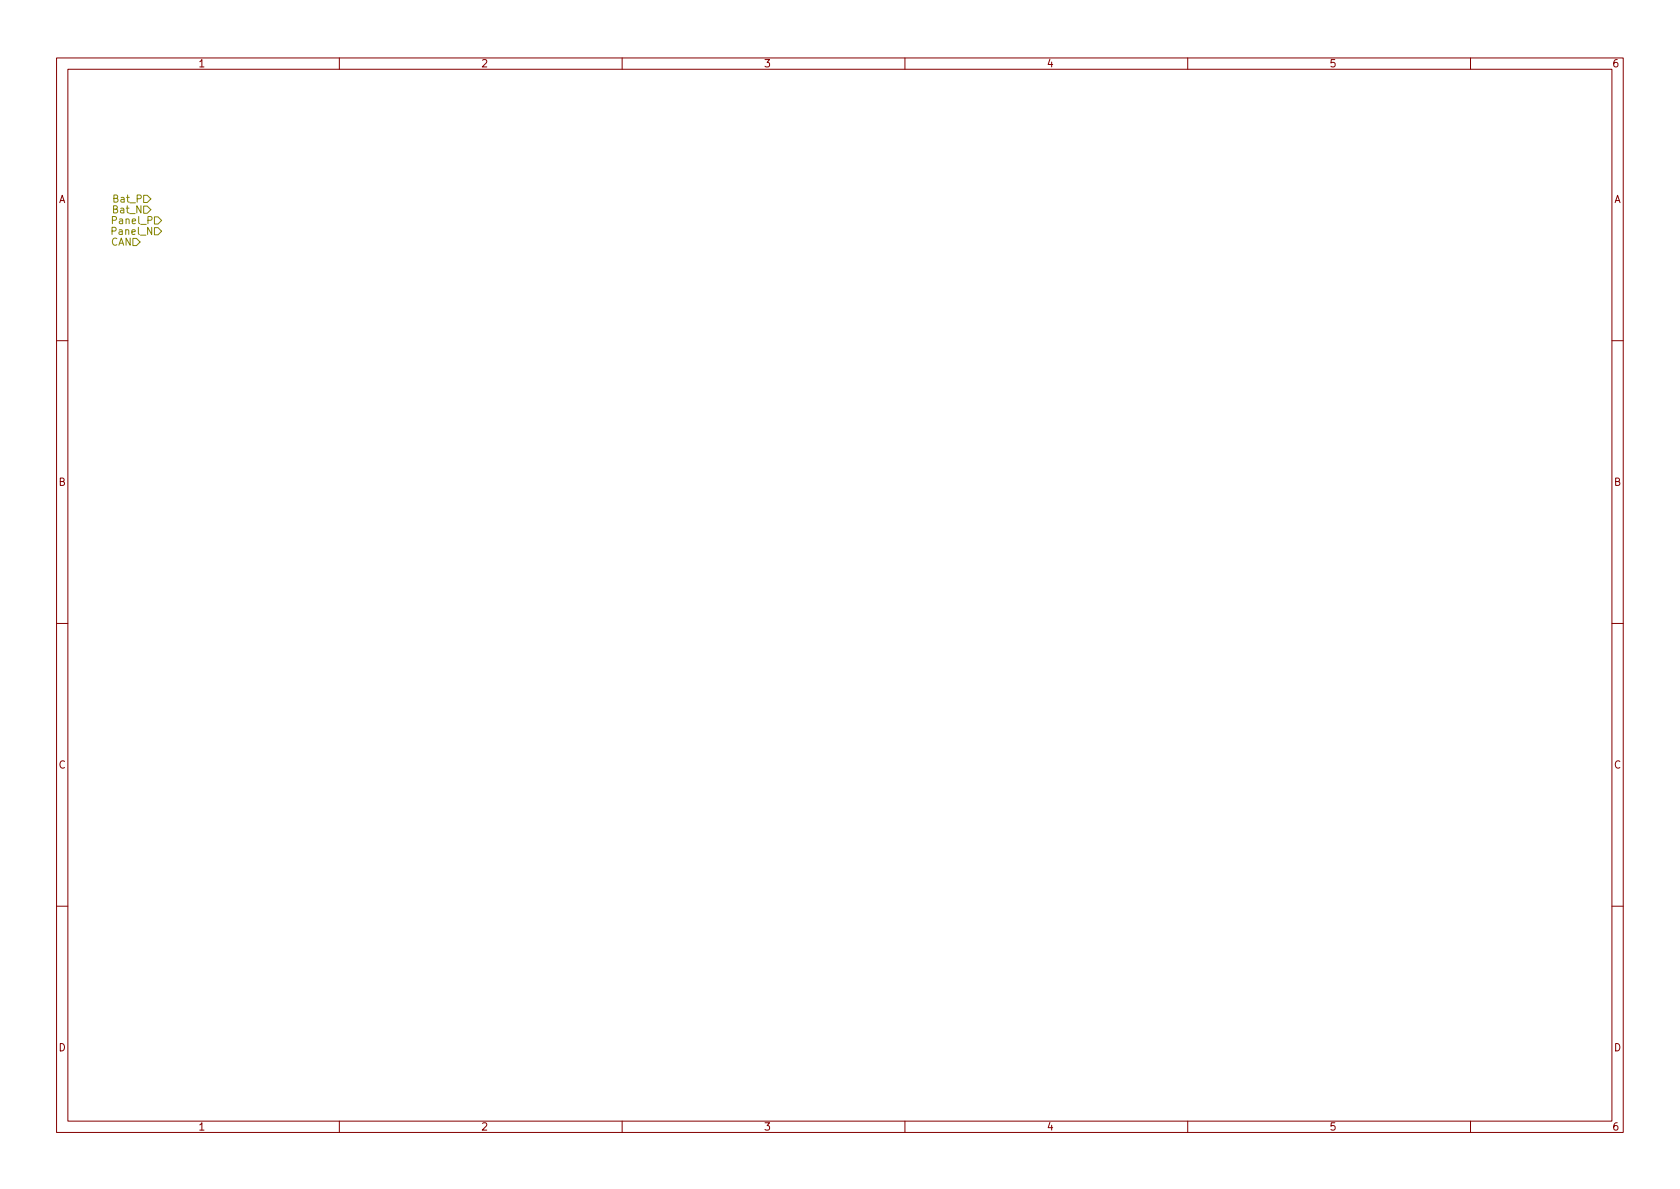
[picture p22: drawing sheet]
<svg xmlns="http://www.w3.org/2000/svg" width="297mm" height="210mm" viewBox="0 0 297 210" stroke-linecap="round" stroke-linejoin="round" font-family="sans-serif">
<defs><g id="words">
<g font-size="1.8" fill="#840000">
<text x="35" y="11.9">1</text>
<text x="85" y="11.9">2</text>
<text x="135" y="11.9">3</text>
<text x="185" y="11.9">4</text>
<text x="235" y="11.9">5</text>
<text x="285" y="11.9">6</text>
<text x="10.3" y="35.9">A</text>
<text x="285.3" y="35.9">A</text>
<text x="10.3" y="85.9">B</text>
<text x="285.3" y="85.9">B</text>
<text x="10.3" y="135.9">C</text>
<text x="285.3" y="135.9">C</text>
<text x="10.3" y="185.9">D</text>
<text x="285.3" y="185.9">D</text>
<text x="35" y="199.9">1</text>
<text x="85" y="199.9">2</text>
<text x="135" y="199.9">3</text>
<text x="185" y="199.9">4</text>
<text x="235" y="199.9">5</text>
<text x="285" y="199.9">6</text>
</g>
<g font-size="1.8" fill="#848400">
<text x="20.3" y="35.8">Bat_P</text>
<text x="20.2" y="37.7">Bat_N</text>
<text x="20.2" y="41.5">Panel_N</text>
<text x="20.3" y="39.6">Panel_P</text>
<text x="19.6" y="43.4">CAN</text>
</g>
</g></defs>
<g fill="none" stroke="#840000" stroke-width=".18">
<path d="M10 10.2h277v190.1h-277zM12 12.2h273v186.1h-273zM60 10.2v2M110 10.2v2M160 10.2v2M210 10.2v2M260 10.2v2M10 60.2h2M285 60.2h2M10 110.2h2M285 110.2h2M10 160.2h2"/>
<path d="M285 160.2h2M60 198.3v2M110 198.3v2M160 198.3v2M210 198.3v2M260 198.3v2"/>
</g>
<path d="M25.4 36.4h.6l.7 .7-.7 .6h-.6zM25.4 34.5h.6l.7 .7-.7 .6h-.6zM27.3 38.3h.6l.7 .7-.7 .6h-.6zM23.5 42.2h.6l.7 .6-.7 .6h-.6zM27.3 40.3h.6l.7 .6-.7 .6h-.6z" fill="none" stroke="#848400" stroke-width=".18"/>
<use href="#words"/>
</svg>
